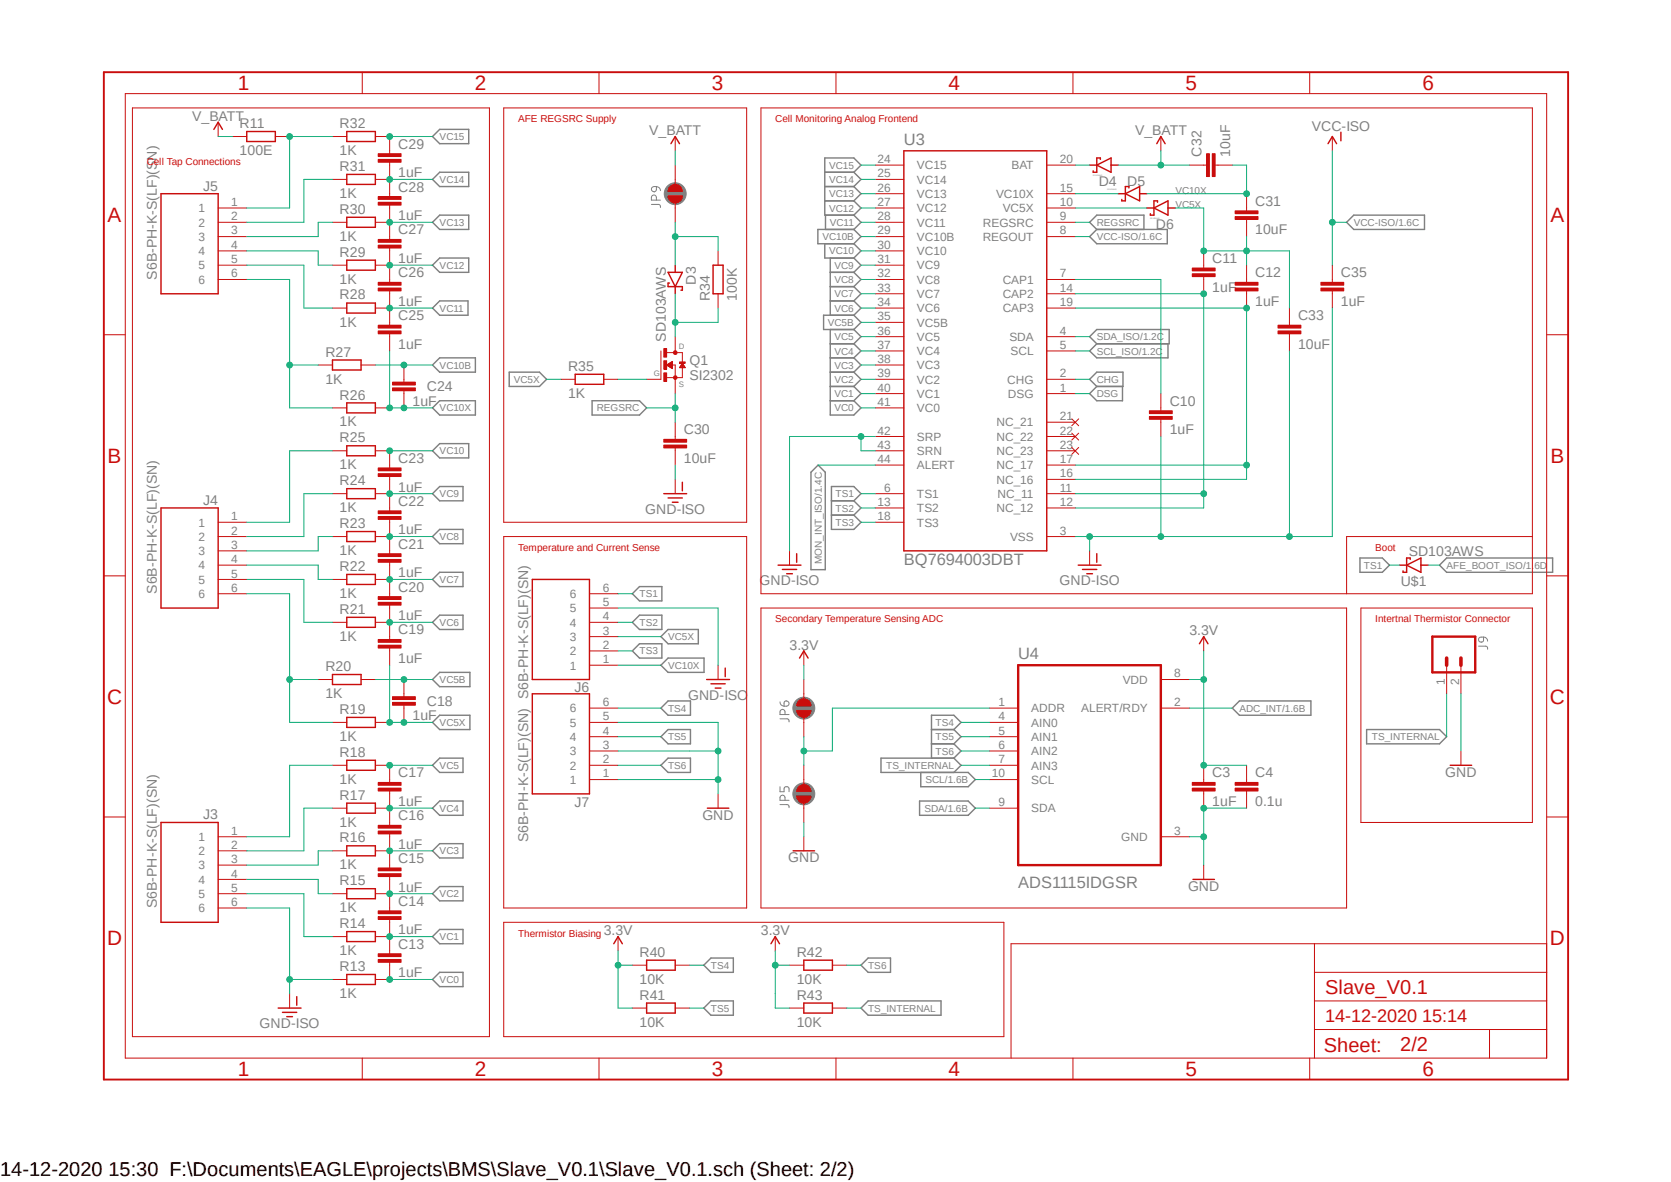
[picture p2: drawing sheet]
<svg xmlns="http://www.w3.org/2000/svg" width="297mm" height="210mm" viewBox="0 0 297 210" stroke-linecap="round" stroke-linejoin="round" font-family="sans-serif">
<defs><g id="words">
<g font-size="3.7" fill="#c90d0c">
<text x="42.3" y="16">1</text>
<text x="84.4" y="16">2</text>
<text x="126.5" y="16">3</text>
<text x="168.6" y="16">4</text>
<text x="210.7" y="16">5</text>
<text x="252.9" y="16">6</text>
<text x="19.1" y="39.4">A</text>
<text x="275.6" y="39.4">A</text>
<text x="19.1" y="82.2">B</text>
<text x="275.6" y="82.2">B</text>
<text x="19" y="125.1">C</text>
<text x="275.5" y="125.1">C</text>
<text x="19" y="167.9">D</text>
<text x="275.5" y="167.9">D</text>
<text x="42.3" y="191.2">1</text>
<text x="84.4" y="191.2">2</text>
<text x="126.5" y="191.2">3</text>
<text x="168.6" y="191.2">4</text>
<text x="210.7" y="191.2">5</text>
<text x="252.9" y="191.2">6</text>
</g>
<g font-size="3.6" fill="#c90d0c">
<text x="235.5" y="176.6">Slave_V0.1</text>
<text x="235.3" y="186.9">Sheet:</text>
<text x="248.9" y="186.7">2/2</text>
</g>
<text font-size="3.6" x="0" y="208.9">14-12-2020 15:30 F:\Documents\EAGLE\projects\BMS\Slave_V0.1\Slave_V0.1.sch (Sheet: 2/2)</text>
<text font-size="3.2" fill="#c90d0c" x="235.5" y="181.7">14-12-2020 15:14</text>
<g font-size="2.9" fill="#808080">
<text x="160.7" y="25.8">U3</text>
<text x="160.7" y="100.4">BQ7694003DBT</text>
<text x="181" y="117.2">U4</text>
<text x="181" y="157.7">ADS1115IDGSR</text>
</g>
<g font-size="2.5" fill="#808080">
<text x="34.2" y="21.5">V_BATT</text>
<text x="42.6" y="22.8">R11</text>
<text x="60.4" y="22.8">R32</text>
<text x="233.2" y="23.2">VCC-ISO</text>
<text x="42.6" y="27.6">100E</text>
<text x="60.4" y="27.6">1K</text>
<text x="70.8" y="26.4">C29</text>
<text x="115.4" y="24">V_BATT</text>
<text x="201.8" y="24">V_BATT</text>
<text x="213.6" y="27.8" transform="rotate(-90 213.6 27.8)">C32</text>
<text x="218.7" y="27.8" transform="rotate(-90 218.7 27.8)">10uF</text>
<text x="36.1" y="33.9">J5</text>
<text x="60.4" y="35.2">1K</text>
<text x="60.4" y="30.4">R31</text>
<text x="70.8" y="31.5">1uF</text>
<text x="70.8" y="34">C28</text>
<text x="195.3" y="33">D4</text>
<text x="200.4" y="33">D5</text>
<text x="60.4" y="38">R30</text>
<text x="70.8" y="39.1">1uF</text>
<text x="70.8" y="41.7">C27</text>
<text x="205.4" y="40.6">D6</text>
<text x="223.1" y="41.7">10uF</text>
<text x="223.1" y="36.6">C31</text>
<text x="60.4" y="42.8">1K</text>
<text x="60.4" y="45.6">R29</text>
<text x="70.8" y="46.7">1uF</text>
<text x="215.5" y="46.7">C11</text>
<text x="27.9" y="49.7" transform="rotate(-90 27.9 49.7)">S6B-PH-K-S(LF)(SN)</text>
<text x="60.4" y="50.4">1K</text>
<text x="60.4" y="53.2">R28</text>
<text x="70.8" y="49.3">C26</text>
<text x="123.7" y="50.6" transform="rotate(-90 123.7 50.6)">D3</text>
<text x="126.2" y="53.5" transform="rotate(-90 126.2 53.5)">R34</text>
<text x="130.9" y="53.5" transform="rotate(-90 130.9 53.5)">100K</text>
<text x="215.5" y="51.8">1uF</text>
<text x="223.1" y="49.3">C12</text>
<text x="238.3" y="49.3">C35</text>
<text x="60.4" y="58">1K</text>
<text x="70.8" y="54.4">1uF</text>
<text x="70.8" y="56.9">C25</text>
<text x="223.1" y="54.4">1uF</text>
<text x="230.7" y="56.9">C33</text>
<text x="238.3" y="54.4">1uF</text>
<text x="57.8" y="63.4">R27</text>
<text x="70.8" y="62">1uF</text>
<text x="101" y="65.9">R35</text>
<text x="118.4" y="60.7" transform="rotate(-90 118.4 60.7)">SD103AWS</text>
<text x="122.6" y="64.9">Q1</text>
<text x="230.7" y="62">10uF</text>
<text x="57.8" y="68.2">1K</text>
<text x="60.4" y="71">R26</text>
<text x="75.9" y="69.6">C24</text>
<text x="101" y="70.7">1K</text>
<text x="122.6" y="67.4">SI2302</text>
<text x="60.4" y="75.8">1K</text>
<text x="73.3" y="72.1">1uF</text>
<text x="121.5" y="77.2">C30</text>
<text x="207.9" y="77.2">1uF</text>
<text x="207.9" y="72.1">C10</text>
<text x="60.4" y="83.4">1K</text>
<text x="60.4" y="78.6">R25</text>
<text x="70.8" y="82.3">C23</text>
<text x="121.5" y="82.3">10uF</text>
<text x="36.1" y="89.7">J4</text>
<text x="60.4" y="86.2">R24</text>
<text x="70.8" y="87.3">1uF</text>
<text x="70.8" y="89.9">C22</text>
<text x="60.4" y="91">1K</text>
<text x="60.4" y="93.9">R23</text>
<text x="70.8" y="95">1uF</text>
<text x="114.7" y="91.3">GND-ISO</text>
<text x="60.4" y="98.6">1K</text>
<text x="60.4" y="101.5">R22</text>
<text x="70.8" y="97.5">C21</text>
<text x="250.4" y="98.8">SD103AWS</text>
<text x="27.9" y="105.5" transform="rotate(-90 27.9 105.5)">S6B-PH-K-S(LF)(SN)</text>
<text x="60.4" y="106.3">1K</text>
<text x="70.8" y="102.6">1uF</text>
<text x="70.8" y="105.1">C20</text>
<text x="135" y="104">GND-ISO</text>
<text x="188.3" y="104">GND-ISO</text>
<text x="249" y="104.1">U$1</text>
<text x="60.4" y="113.9">1K</text>
<text x="60.4" y="109.1">R21</text>
<text x="70.8" y="110.2">1uF</text>
<text x="70.8" y="112.7">C19</text>
<text x="211.4" y="112.9">3.3V</text>
<text x="57.8" y="119.2">R20</text>
<text x="70.8" y="117.8">1uF</text>
<text x="140.3" y="115.4">3.3V</text>
<text x="57.8" y="124">1K</text>
<text x="75.9" y="125.4">C18</text>
<text x="102.1" y="123">J6</text>
<text x="122.3" y="124.3">GND-ISO</text>
<text x="60.4" y="131.7">1K</text>
<text x="60.4" y="126.8">R19</text>
<text x="73.3" y="128">1uF</text>
<text x="60.4" y="134.5">R18</text>
<text x="60.4" y="139.3">1K</text>
<text x="60.4" y="142.1">R17</text>
<text x="70.8" y="143.2">1uF</text>
<text x="70.8" y="138.1">C17</text>
<text x="102.1" y="143.3">J7</text>
<text x="215.5" y="143.2">1uF</text>
<text x="215.5" y="138.1">C3</text>
<text x="223.1" y="143.2">0.1u</text>
<text x="223.1" y="138.1">C4</text>
<text x="256.9" y="138">GND</text>
<text x="36.1" y="145.6">J3</text>
<text x="60.4" y="146.9">1K</text>
<text x="60.4" y="149.7">R16</text>
<text x="70.8" y="145.8">C16</text>
<text x="93.9" y="149.6" transform="rotate(-90 93.9 149.6)">S6B-PH-K-S(LF)(SN) S6B-PH-K-S(LF)(SN)</text>
<text x="124.8" y="145.6">GND</text>
<text x="60.4" y="154.5">1K</text>
<text x="70.8" y="150.8">1uF</text>
<text x="70.8" y="153.3">C15</text>
<text x="140.1" y="153.2">GND</text>
<text x="27.9" y="161.3" transform="rotate(-90 27.9 161.3)">S6B-PH-K-S(LF)(SN)</text>
<text x="60.4" y="157.3">R15</text>
<text x="70.8" y="158.4">1uF</text>
<text x="70.8" y="161">C14</text>
<text x="211.2" y="158.3">GND</text>
<text x="60.4" y="162.1">1K</text>
<text x="60.4" y="164.9">R14</text>
<text x="70.8" y="166">1uF</text>
<text x="107.3" y="166.2">3.3V</text>
<text x="135.3" y="166.2">3.3V</text>
<text x="60.4" y="169.7">1K</text>
<text x="60.4" y="172.6">R13</text>
<text x="70.8" y="173.7">1uF</text>
<text x="70.8" y="168.6">C13</text>
<text x="113.7" y="170">R40</text>
<text x="141.6" y="170">R42</text>
<text x="60.4" y="177.3">1K</text>
<text x="113.7" y="174.8">10K</text>
<text x="113.7" y="177.6">R41</text>
<text x="141.6" y="174.8">10K</text>
<text x="141.6" y="177.6">R43</text>
<text x="46.1" y="182.7">GND-ISO</text>
<text x="113.7" y="182.4">10K</text>
<text x="141.6" y="182.4">10K</text>
</g>
<g font-size="2.1" fill="#808080">
<text x="156" y="29">24</text>
<text x="188.4" y="29">20</text>
<text x="156" y="31.5">25</text>
<text x="156" y="34">26</text>
<text x="163" y="30.1">VC15</text>
<text x="163" y="32.6">VC14</text>
<text x="163" y="35.2">VC13</text>
<text x="177" y="35.2">VC10X</text>
<text x="179.8" y="30.1">BAT</text>
<text x="188.4" y="34">15</text>
<text x="35.3" y="37.7">1</text>
<text x="35.3" y="40.3">2</text>
<text x="41.1" y="36.6">1</text>
<text x="41.1" y="39.1">2</text>
<text x="41.1" y="41.7">3</text>
<text x="156" y="36.6">27</text>
<text x="156" y="39.1">28</text>
<text x="156" y="41.7">29</text>
<text x="163" y="37.7">VC12</text>
<text x="163" y="40.3">VC11</text>
<text x="174.7" y="40.3">REGSRC</text>
<text x="178.2" y="37.7">VC5X</text>
<text x="188.4" y="41.7">8</text>
<text x="188.4" y="39.1">9</text>
<text x="188.4" y="36.6">10</text>
<text x="35.3" y="42.8">3</text>
<text x="35.3" y="45.3">4</text>
<text x="35.3" y="47.9">5</text>
<text x="41.1" y="44.2">4</text>
<text x="41.1" y="46.7">5</text>
<text x="156" y="44.2">30</text>
<text x="156" y="46.7">31</text>
<text x="163" y="42.8">VC10B</text>
<text x="163" y="45.3">VC10</text>
<text x="163" y="47.9">VC9</text>
<text x="174.7" y="42.8">REGOUT</text>
<text x="35.3" y="50.4">6</text>
<text x="41.1" y="49.3">6</text>
<text x="156" y="49.3">32</text>
<text x="156" y="51.8">33</text>
<text x="163" y="50.4">VC8</text>
<text x="163" y="53">VC7</text>
<text x="178.2" y="50.4">CAP1</text>
<text x="178.2" y="53">CAP2</text>
<text x="188.4" y="49.3">7</text>
<text x="188.4" y="51.8">14</text>
<text x="156" y="54.4">34</text>
<text x="156" y="56.9">35</text>
<text x="156" y="59.4">36</text>
<text x="163" y="55.5">VC6</text>
<text x="163" y="58">VC5B</text>
<text x="178.2" y="55.5">CAP3</text>
<text x="188.4" y="59.4">4</text>
<text x="188.4" y="54.4">19</text>
<text x="156" y="62">37</text>
<text x="156" y="64.5">38</text>
<text x="163" y="60.6">VC5</text>
<text x="163" y="63.1">VC4</text>
<text x="163" y="65.6">VC3</text>
<text x="179.4" y="60.6">SDA</text>
<text x="179.6" y="63.1">SCL</text>
<text x="188.4" y="62">5</text>
<text x="156" y="67.1">39</text>
<text x="156" y="69.6">40</text>
<text x="163" y="68.2">VC2</text>
<text x="163" y="70.7">VC1</text>
<text x="179" y="68.2">CHG</text>
<text x="179.2" y="70.7">DSG</text>
<text x="188.4" y="69.6">1</text>
<text x="188.4" y="67.1">2</text>
<text x="156" y="72.1">41</text>
<text x="156" y="77.2">42</text>
<text x="163" y="73.2">VC0</text>
<text x="177.1" y="75.8">NC_21</text>
<text x="188.4" y="74.7">21</text>
<text x="188.4" y="77.2">22</text>
<text x="156" y="79.8">43</text>
<text x="156" y="82.3">44</text>
<text x="163" y="78.3">SRP</text>
<text x="163" y="80.9">SRN</text>
<text x="163" y="83.4">ALERT</text>
<text x="177.1" y="83.4">NC_17</text>
<text x="177.1" y="78.3">NC_22</text>
<text x="177.1" y="80.9">NC_23</text>
<text x="188.4" y="82.3">17</text>
<text x="188.4" y="79.8">23</text>
<text x="156" y="89.9">13</text>
<text x="157.1" y="87.4">6</text>
<text x="163" y="88.5">TS1</text>
<text x="177.1" y="85.9">NC_16</text>
<text x="177.3" y="88.5">NC_11</text>
<text x="188.4" y="87.4">11</text>
<text x="188.4" y="89.9">12</text>
<text x="188.4" y="84.8">16</text>
<text x="35.3" y="93.6">1</text>
<text x="41.1" y="92.5">1</text>
<text x="41.1" y="95">2</text>
<text x="156" y="92.5">18</text>
<text x="163" y="91">TS2</text>
<text x="163" y="93.6">TS3</text>
<text x="177.1" y="91">NC_12</text>
<text x="188.4" y="95">3</text>
<text x="35.3" y="96.1">2</text>
<text x="35.3" y="98.6">3</text>
<text x="35.3" y="101.2">4</text>
<text x="41.1" y="97.5">3</text>
<text x="41.1" y="100.1">4</text>
<text x="179.5" y="96.1">VSS</text>
<text x="35.3" y="103.7">5</text>
<text x="35.3" y="106.3">6</text>
<text x="41.1" y="102.6">5</text>
<text x="41.1" y="105.2">6</text>
<text x="101.3" y="106.3">6</text>
<text x="107.1" y="107.7">5</text>
<text x="107.1" y="105.2">6</text>
<text x="101.3" y="113.9">3</text>
<text x="101.3" y="111.3">4</text>
<text x="101.3" y="108.8">5</text>
<text x="107.1" y="112.8">3</text>
<text x="107.1" y="110.2">4</text>
<text x="101.3" y="119">1</text>
<text x="101.3" y="116.4">2</text>
<text x="107.1" y="117.8">1</text>
<text x="107.1" y="115.3">2</text>
<text x="107.1" y="125.4">6</text>
<text x="177.5" y="125.4">1</text>
<text x="199.6" y="121.5">VDD</text>
<text x="208.7" y="120.4">8</text>
<text x="208.7" y="125.4">2</text>
<text x="256.8" y="121.7" transform="rotate(-90 256.8 121.7)">1</text>
<text x="259.3" y="121.7" transform="rotate(-90 259.3 121.7)">2</text>
<text x="101.3" y="131.7">4</text>
<text x="101.3" y="129.1">5</text>
<text x="101.3" y="126.6">6</text>
<text x="107.1" y="130.5">4</text>
<text x="107.1" y="128">5</text>
<text x="177.5" y="128">4</text>
<text x="177.5" y="130.5">5</text>
<text x="183.3" y="126.6">ADDR</text>
<text x="183.3" y="129.1">AIN0</text>
<text x="183.3" y="131.7">AIN1</text>
<text x="192.2" y="126.6">ALERT/RDY</text>
<text x="101.3" y="136.7">2</text>
<text x="101.3" y="134.2">3</text>
<text x="107.1" y="135.6">2</text>
<text x="107.1" y="133.1">3</text>
<text x="177.5" y="133.1">6</text>
<text x="177.5" y="135.6">7</text>
<text x="183.3" y="134.2">AIN2</text>
<text x="183.3" y="136.7">AIN3</text>
<text x="101.3" y="139.3">1</text>
<text x="107.1" y="138.1">1</text>
<text x="176.3" y="138.1">10</text>
<text x="177.5" y="143.2">9</text>
<text x="183.3" y="139.3">SCL</text>
<text x="35.3" y="149.4">1</text>
<text x="41.1" y="148.3">1</text>
<text x="183.3" y="144.4">SDA</text>
<text x="199.3" y="149.4">GND</text>
<text x="208.7" y="148.3">3</text>
<text x="35.3" y="151.9">2</text>
<text x="35.3" y="154.5">3</text>
<text x="41.1" y="150.8">2</text>
<text x="41.1" y="153.4">3</text>
<text x="41.1" y="155.9">4</text>
<text x="35.3" y="157">4</text>
<text x="35.3" y="159.6">5</text>
<text x="41.1" y="158.5">5</text>
<text x="41.1" y="161">6</text>
<text x="35.3" y="162.1">6</text>
</g>
<g font-size="1.8" fill="#c90d0c">
<text x="92.1" y="21.7">AFE REGSRC Supply</text>
<text x="137.8" y="21.7">Cell Monitoring Analog Frontend</text>
<text x="26.1" y="29.3">Cell Tap Connections</text>
<text x="92.1" y="97.9">Temperature and Current Sense</text>
<text x="244.4" y="97.9">Boot</text>
<text x="137.8" y="110.6">Secondary Temperature Sensing ADC</text>
<text x="244.4" y="110.6">Intertnal Thermistor Connector</text>
<text x="92.1" y="166.4">Thermistor Biasing</text>
</g>
<g font-size="1.8" fill="#808080">
<text x="78.1" y="24.9">VC15</text>
<text x="147.4" y="30">VC15</text>
<text x="78.1" y="32.5">VC14</text>
<text x="147.4" y="35.1">VC13</text>
<text x="147.4" y="32.5">VC14</text>
<text x="208.9" y="34.4">VC10X</text>
<text x="78.1" y="40.1">VC13</text>
<text x="147.4" y="37.6">VC12</text>
<text x="147.5" y="40.1">VC11</text>
<text x="194.9" y="40.1">REGSRC</text>
<text x="208.9" y="37">VC5X</text>
<text x="240.6" y="40.1">VCC-ISO/1.6C</text>
<text x="78.1" y="47.8">VC12</text>
<text x="146.2" y="42.7">VC10B</text>
<text x="147.4" y="45.2">VC10</text>
<text x="148.3" y="47.8">VC9</text>
<text x="194.9" y="42.7">VCC-ISO/1.6C</text>
<text x="148.3" y="52.8">VC7</text>
<text x="148.3" y="50.3">VC8</text>
<text x="78.1" y="55.4">VC11</text>
<text x="147.2" y="57.9">VC5B</text>
<text x="148.3" y="55.4">VC6</text>
<text x="78.1" y="65.5">VC10B</text>
<text x="148.3" y="65.5">VC3</text>
<text x="148.3" y="63">VC4</text>
<text x="148.3" y="60.5">VC5</text>
<text x="194.9" y="60.5">SDA_ISO/1.2C</text>
<text x="194.9" y="63">SCL_ISO/1.2C</text>
<text x="91.3" y="68">VC5X</text>
<text x="148.3" y="70.6">VC1</text>
<text x="148.3" y="68">VC2</text>
<text x="194.9" y="68">CHG</text>
<text x="194.9" y="70.6">DSG</text>
<text x="78.1" y="73.1">VC10X</text>
<text x="106.1" y="73.1">REGSRC</text>
<text x="148.3" y="73.1">VC0</text>
<text x="78.1" y="80.7">VC10</text>
<text x="78.1" y="88.3">VC9</text>
<text x="148.5" y="88.3">TS1</text>
<text x="78.1" y="96">VC8</text>
<text x="148.5" y="90.9">TS2</text>
<text x="148.5" y="93.4">TS3</text>
<text x="146.1" y="100.2" transform="rotate(-90 146.1 100.2)">MON_INT_ISO/1.4C</text>
<text x="242.4" y="101">TS1</text>
<text x="257.1" y="101">AFE_BOOT_ISO/1.6D</text>
<text x="78.1" y="103.6">VC7</text>
<text x="113.7" y="106.1">TS1</text>
<text x="78.1" y="111.2">VC6</text>
<text x="113.7" y="111.2">TS2</text>
<text x="118.7" y="113.7">VC5X</text>
<text x="113.7" y="116.3">TS3</text>
<text x="118.7" y="118.8">VC10X</text>
<text x="78.1" y="121.4">VC5B</text>
<text x="78.1" y="129">VC5X</text>
<text x="118.7" y="126.4">TS4</text>
<text x="118.7" y="131.5">TS5</text>
<text x="166.3" y="129">TS4</text>
<text x="166.3" y="131.5">TS5</text>
<text x="220.3" y="126.4">ADC_INT/1.6B</text>
<text x="243.8" y="131.5">TS_INTERNAL</text>
<text x="78.1" y="136.6">VC5</text>
<text x="118.7" y="136.6">TS6</text>
<text x="157.5" y="136.6">TS_INTERNAL</text>
<text x="166.3" y="134.1">TS6</text>
<text x="164.5" y="139.1">SCL/1.6B</text>
<text x="78.1" y="144.2">VC4</text>
<text x="164.3" y="144.2">SDA/1.6B</text>
<text x="78.1" y="151.8">VC3</text>
<text x="78.1" y="159.4">VC2</text>
<text x="78.1" y="167">VC1</text>
<text x="126.4" y="172.1">TS4</text>
<text x="154.3" y="172.1">TS6</text>
<text x="78.1" y="174.7">VC0</text>
<text x="126.4" y="179.7">TS5</text>
<text x="154.3" y="179.7">TS_INTERNAL</text>
</g>
<g font-size="1.4" fill="#808080">
<text x="120.6" y="62">D</text>
<text x="116.2" y="66.8">G</text>
<text x="120.6" y="68.7">S</text>
</g>
<g font-size=".3" fill="#808080">
<text x="194.3" y="31.2">SD103AWS</text>
<text x="196.8" y="33.8">SD103AWS</text>
<text x="204.4" y="38.9">SD103AWS</text>
</g>
</g></defs>
<path d="M17.9 12.5l261.2 179.9M279.1 12.5l-261.2 179.9" fill="none" stroke="#fff" stroke-width=".18"/>
<circle cx="142.9" cy="141.1" r="1.94" fill="#808080"/>
<g fill="none" stroke="#808080" stroke-width=".18">
<path d="M138.6 139.8v.9h.8v-.5a.45 .45 0 0 1 .4-.4 .45 .45 0 0 1 .5 .4v.5M138.6 143h1.3a.4 .4 0 0 1 .4 .5M139.5 142.2v-.5a.45 .45 0 0 0-.3-.4 .45 .45 0 0 0-.5 .2l-.1 .7h1.7"/>
<circle cx="142.9" cy="141.1" r="1.94"/>
</g>
<circle cx="142.9" cy="125.8" r="1.94" fill="#808080"/>
<g fill="none" stroke="#808080" stroke-width=".18">
<path d="M138.6 127.7h1.3a.4 .4 0 0 1 .4 .6M138.6 124.7a.72 .72 0 0 0 .8 .8M139.4 124.7a.47 .47 0 0 1 .8 .1 .47 .47 0 0 1-.4 .7h-.4zM139.5 127v-.5a.45 .45 0 0 0-.3-.4 .45 .45 0 0 0-.5 .2l-.1 .7h1.7"/>
<circle cx="142.9" cy="125.8" r="1.94"/>
</g>
<circle cx="120" cy="34.4" r="1.94" fill="#808080"/>
<g fill="none" stroke="#808080" stroke-width=".18">
<path d="M115.8 36.3h1.3a.4 .4 0 0 1 .3 .6M116 33.2l.7-.1-.1 .8a.46 .46 0 0 1-.7 0 .46 .46 0 0 1 .1-.7zM116.7 35.6v-.5a.45 .45 0 0 0-.4-.4 .45 .45 0 0 0-.5 .2v.7h1.6M116.7 33.1a.72 .72 0 0 1 .7 .8M262.8 114.8h1.3a.4 .4 0 0 1 .3 .6M262.8 113.4l.2-.2h.7v.5a.46 .46 0 0 1-.6 .4 .46 .46 0 0 1-.3-.7zM263.7 113.2a.72 .72 0 0 1 .7 .7"/>
<circle cx="120" cy="34.4" r="1.94"/>
</g>
<g fill="none" stroke="#808080" stroke-width=".25">
<path d="M78.1 23h5.2v2.5h-5.2l-1.2-1.2zM78.1 30.6h5.2v2.5h-5.2l-1.2-1.2zM78.1 38.2h5.2v2.6h-5.2l-1.2-1.3zM146.6 35.7h5.2M146.6 33.1h5.2M146.6 30.6h5.2M146.7 38.2v2.6M151.8 33.1l1.2 1.3-1.2 1.3M151.8 30.6l1.2-1.3-1.2-1.2h-5.2v10.1h5.2M151.8 38.2l1.2 1.3-1.2 1.3M151.8 35.7l1.2 1.3-1.2 1.2M151.8 30.6l1.2 1.3-1.2 1.2"/>
<path d="M240.6 38.2h12.6v2.6h-12.6l-1.2-1.3zM78.1 53.5h5.1v2.5h-5.1l-1.2-1.3zM78.1 45.8h5.2v2.6h-5.2l-1.2-1.3zM146.6 43.3v2.5h5.2M147.6 58.5v15.2h4.2l1.2-1.2-1.2-1.3M147.6 45.8v10.2M147.6 53.5h4.2M147.6 50.9h4.2M147.6 48.4h4.2M151.8 58.5l1.2 1.3-1.2 1.3M151.8 56h-5.4v2.5h5.4M151.8 50.9l1.2 1.3-1.2 1.3"/>
<path d="M151.8 53.5l1.2 1.2-1.2 1.3M151.8 48.4l1.2 1.3-1.2 1.2M151.8 45.8l1.2 1.3-1.2 1.3M151.8 43.3l1.2 1.3-1.2 1.2M151.8 40.8h-6.4v2.5h6.4M151.8 56l1.2 1.3-1.2 1.2M151.8 40.8l1.2 1.2-1.2 1.3M194.9 58.5h12.9v2.6h-12.9l-1.2-1.3zM194.9 40.8h12.6v2.5h-12.6l-1.2-1.3zM194.9 40.8l-1.2-1.3 1.2-1.3h8.4v2.6M76.9 64.9l1.2-1.3h6.4v2.5h-6.4zM78.1 71.2h6.4v2.5h-6.4l-1.2-1.2z"/>
<path d="M90.5 66.1h5.4l1.3 1.3-1.3 1.3h-5.4zM105.2 71.2h8.5l1.2 1.3-1.2 1.2h-8.5zM147.6 71.2h4.2M147.6 68.7h4.2M147.6 66.1h4.2M147.6 63.6h4.2M147.6 61.1h4.2M151.8 68.7l1.2 1.2-1.2 1.3M151.8 66.1l1.2 1.3-1.2 1.3M151.8 63.6l1.2 1.3-1.2 1.2M151.8 61.1l1.2 1.3-1.2 1.2M194.9 68.7l-1.2 1.2 1.2 1.3h4.6v-2.5"/>
<path d="M194.9 66.1h4.7v2.6h-4.7l-1.2-1.3zM194.9 61.1l-1.2 1.3 1.2 1.2h12.7v-2.5M76.9 80.1l1.2-1.3h5.2v2.6h-5.2zM78.1 86.4h4.2v2.6h-4.2l-1.2-1.3zM78.1 94.1h4.2v2.5h-4.2l-1.2-1.3zM144.1 83.9l1.3-1.3 1.3 1.3v17.3h-2.6zM147.8 89h4M147.8 91.5h4M151.8 89l1.2-1.3-1.2-1.3h-4v7.7h4l1.2-1.3-1.2-1.3M151.8 89l1.2 1.3-1.2 1.2M241.7 99.1h4l1.3 1.3-1.3 1.3h-4zM76.9 103l1.2-1.3h4.2v2.5h-4.2z"/>
<path d="M78.1 109.3h4.2v2.5h-4.2l-1.2-1.2zM78.1 119.5h5.4v2.5h-5.4l-1.2-1.3zM112.4 110.6l1.3-1.3h3.9v2.5h-3.9zM112.4 115.7l1.3-1.3h3.9v2.5h-3.9zM112.4 105.5l1.3-1.3h3.9v2.6h-3.9zM117.5 118.2l1.2-1.3h6.4v2.6h-6.4zM117.5 113.1l1.2-1.3h5.4v2.6h-5.4zM255.9 100.4l1.2-1.3h18.9v2.6h-18.9zM78.1 127.1h5.4v2.5h-5.4l-1.2-1.2zM78.1 134.7h4.2v2.5h-4.2l-1.2-1.2zM117.5 136l1.2-1.3h4v2.5h-4zM118.7 124.5h4v2.6h-4l-1.2-1.3z"/>
<path d="M118.7 129.6h4v2.6h-4l-1.2-1.3zM165.6 129.6h3.9M165.6 132.2h3.9M169.5 129.6l1.3-1.2-1.3-1.3h-3.9v7.6M169.5 134.7h-12.9v2.5h15.5l1.3 1.3-1.3 1.3h-8.4v-2.6M169.5 129.6l1.3 1.3-1.3 1.3M169.5 134.7l1.3 1.3-1.3 1.2M169.5 132.2l1.3 1.2-1.3 1.3M219 125.8l1.3-1.3h12.7v2.6h-12.7zM242.9 129.6h13l1.2 1.3-1.2 1.3h-13zM76.9 143.6l1.2-1.3h4.2v2.6h-4.2zM76.9 151.2l1.2-1.3h4.2v2.5h-4.2z"/>
<path d="M76.9 158.8l1.2-1.3h4.2v2.6h-4.2zM163.4 142.3h8.7l1.3 1.3-1.3 1.3h-8.7zM76.9 174l1.2-1.2h4.2v2.5h-4.2zM78.1 165.1h4.2v2.6h-4.2l-1.2-1.3zM125.1 171.5l1.3-1.3h3.9v2.6h-3.9zM126.4 177.8h3.9v2.6h-3.9l-1.3-1.3zM154.3 170.2h4v2.6h-4l-1.3-1.3zM154.3 177.8h13v2.6h-13l-1.3-1.3z"/>
</g>
<g fill="none" stroke="#c90d0c" stroke-width=".18">
<path d="M22.3 16.6h252.6v171.4h-252.6zM23.5 19.2h63.5v165h-63.5zM64.4 12.8v3.8M89.5 19.2h43.2v73.6h-43.2zM106.5 12.8v3.8M135.3 19.2h137.1v86.3h-137.1zM148.6 12.8v3.8M190.7 12.8v3.8M232.8 12.8v3.8M18.5 59.5h3.8M274.9 59.5h3.8M89.5 95.3h43.2v66h-43.2z"/>
<path d="M272.4 95.3h-33v10.2M18.5 102.3h3.8M135.3 108h104.1v53.3h-104.1zM214 113.1v2.6M241.9 108h30.5v38.1h-30.5zM274.9 102.3h3.8M175.9 125.8h5.1M175.9 128.4h5.1M175.9 130.9h5.1M175.9 133.4h5.1M175.9 136h5.1M175.9 138.5h5.1"/>
<path d="M206.3 125.8h5.1M206.3 120.7h5.1M214 138.5v.5M18.5 145.2h3.8M175.9 143.6h5.1M206.3 148.7h5.1M214 140.5v.6M214 153.7v2.6M274.9 145.2h3.8M89.5 163.9h88.9v20.3h-88.9zM233.6 167.7v20.3M233.6 177.8h41.3"/>
<path d="M233.6 172.8h41.3M274.9 167.7h-95.2v20.3M64.4 188v3.8M106.5 188v3.8M148.6 188v3.8M190.7 188v3.8M232.8 188v3.8M233.6 182.9h41.3M264.8 182.9v5.1"/>
</g>
<path d="M18.5 12.8h260.2v179h-260.2z" fill="none" stroke="#c90d0c" stroke-width=".34"/>
<path d="M181 118.2h25.3v35.5h-25.3z" fill="none" stroke="#c90d0c" stroke-width=".42"/>
<path d="M213.2 114.4l.8-1.3 .7 1.3M212 156.3h3.9" fill="none" stroke="#c90d0c" stroke-width=".25"/>
<path d="M211.9 140h4.1v.5h-4.1z" fill-rule="evenodd" fill="#c90d0c"/>
<path d="M211.9 140h4.1v.5h-4.1z" fill="none" stroke="#c90d0c" stroke-width=".18"/>
<path d="M211.9 139h4.1v.5h-4.1z" fill-rule="evenodd" fill="#c90d0c"/>
<path d="M211.9 139h4.1v.5h-4.1zM214 136v2.5M221.6 138.5v.5M214 141.1v2.5M221.6 140.5v.6" fill="none" stroke="#c90d0c" stroke-width=".18"/>
<path d="M219.5 140h4.1v.5h-4.1z" fill-rule="evenodd" fill="#c90d0c"/>
<path d="M219.5 140h4.1v.5h-4.1z" fill="none" stroke="#c90d0c" stroke-width=".18"/>
<path d="M219.5 139h4.1v.5h-4.1z" fill-rule="evenodd" fill="#c90d0c"/>
<path d="M206.3 72.5v.5M206.3 74.5v.5M142.9 115.7v2.5M219.5 139h4.1v.5h-4.1zM221.6 136v2.5M142.9 148.7v2.5M221.6 141.1v2.5" fill="none" stroke="#c90d0c" stroke-width=".18"/>
<path d="M142.1 116.9l.8-1.2 .7 1.2M141 151.2h3.8" fill="none" stroke="#c90d0c" stroke-width=".25"/>
<path d="M204.3 74h4.1v.5h-4.1z" fill-rule="evenodd" fill="#c90d0c"/>
<path d="M204.3 74h4.1v.5h-4.1z" fill="none" stroke="#c90d0c" stroke-width=".18"/>
<path d="M204.3 73h4.1v.5h-4.1z" fill-rule="evenodd" fill="#c90d0c"/>
<path d="M214 47.1v.5M214 49.1v.6M204.3 73h4.1v.5h-4.1zM206.3 69.9v2.6M206.3 75v2.6" fill="none" stroke="#c90d0c" stroke-width=".18"/>
<path d="M211.9 48.6h4.1v.5h-4.1z" fill-rule="evenodd" fill="#c90d0c"/>
<path d="M211.9 48.6h4.1v.5h-4.1z" fill="none" stroke="#c90d0c" stroke-width=".18"/>
<path d="M211.9 47.6h4.1v.5h-4.1z" fill-rule="evenodd" fill="#c90d0c"/>
<path d="M211.9 47.6h4.1v.5h-4.1zM214 44.6v2.5M214 49.7v2.5M221.6 49.7v.5M221.6 51.7v.5" fill="none" stroke="#c90d0c" stroke-width=".18"/>
<path d="M219.5 51.2h4.1v.5h-4.1z" fill-rule="evenodd" fill="#c90d0c"/>
<path d="M219.5 51.2h4.1v.5h-4.1z" fill="none" stroke="#c90d0c" stroke-width=".18"/>
<path d="M219.5 50.2h4.1v.5h-4.1z" fill-rule="evenodd" fill="#c90d0c"/>
<g fill="none" stroke="#c90d0c" stroke-width=".18">
<path d="M38.8 37h5.1M38.8 39.5h5.1M38.8 42h5.1M38.8 44.6h5.1M38.8 47.1h5.1M38.8 49.7h5.1M219.5 50.2h4.1v.5h-4.1zM221.6 47.1v2.6M221.6 52.2v2.5M38.8 92.8h5.1M38.8 95.3h5.1M38.8 97.9h5.1"/>
<path d="M38.8 100.4h5.1M38.8 103h5.1M38.8 105.5h5.1M104.8 105.5h5.1M104.8 118.2h5.1M104.8 115.7h5.1M104.8 113.1h5.1M104.8 110.6h5.1M104.8 108h5.1M104.8 138.5h5.1M104.8 136h5.1M104.8 133.4h5.1"/>
<path d="M104.8 130.9h5.1M104.8 128.4h5.1M104.8 125.8h5.1M38.8 148.7h5.1M38.8 151.2h5.1M38.8 153.7h5.1M38.8 156.3h5.1M38.8 158.8h5.1M38.8 161.3h5.1M59.1 174h2.5M66.7 174h2.6M69.3 169v.5"/>
<path d="M69.3 171v.5"/>
</g>
<path d="M28.6 34.4h10.2v17.8h-10.2zM28.6 90.3h10.2v17.7h-10.2zM94.6 103h10.2v17.7h-10.2zM94.6 123.3h10.2v17.8h-10.2zM28.6 146.1h10.2v17.8h-10.2zM61.6 173.1h5.1v1.8h-5.1z" fill="none" stroke="#c90d0c" stroke-width=".25"/>
<path d="M67.2 170.5h4.1v.5h-4.1z" fill-rule="evenodd" fill="#c90d0c"/>
<path d="M67.2 170.5h4.1v.5h-4.1z" fill="none" stroke="#c90d0c" stroke-width=".18"/>
<path d="M67.2 169.5h4.1v.5h-4.1z" fill-rule="evenodd" fill="#c90d0c"/>
<path d="M59.1 166.4h2.5M66.7 166.4h2.6v2.6M67.2 169.5h4.1v.5h-4.1zM69.3 161.3v.5M69.3 163.4v.5M69.3 171.5v2.5" fill="none" stroke="#c90d0c" stroke-width=".18"/>
<path d="M61.6 165.5h5.1v1.8h-5.1z" fill="none" stroke="#c90d0c" stroke-width=".25"/>
<path d="M67.2 162.9h4.1v.5h-4.1z" fill-rule="evenodd" fill="#c90d0c"/>
<path d="M67.2 162.9h4.1v.5h-4.1z" fill="none" stroke="#c90d0c" stroke-width=".18"/>
<path d="M67.2 161.8h4.1v.5h-4.1z" fill-rule="evenodd" fill="#c90d0c"/>
<path d="M59.1 158.8h2.5M66.7 158.8h2.6v2.5M69.3 153.7v.5M69.3 155.7v.6M67.2 161.8h4.1v.5h-4.1zM69.3 163.9v2.5" fill="none" stroke="#c90d0c" stroke-width=".18"/>
<path d="M61.6 157.9h5.1v1.8h-5.1z" fill="none" stroke="#c90d0c" stroke-width=".25"/>
<path d="M67.2 155.2h4.1v.5h-4.1z" fill-rule="evenodd" fill="#c90d0c"/>
<path d="M67.2 155.2h4.1v.5h-4.1z" fill="none" stroke="#c90d0c" stroke-width=".18"/>
<path d="M67.2 154.2h4.1v.5h-4.1z" fill-rule="evenodd" fill="#c90d0c"/>
<path d="M59.1 151.2h2.5M66.7 151.2h2.6v2.5M67.2 154.2h4.1v.5h-4.1zM69.3 146.1v.5M69.3 148.2v.5M69.3 156.3v2.5" fill="none" stroke="#c90d0c" stroke-width=".18"/>
<path d="M61.6 150.3h5.1v1.8h-5.1z" fill="none" stroke="#c90d0c" stroke-width=".25"/>
<path d="M67.2 147.7h4.1v.5h-4.1z" fill-rule="evenodd" fill="#c90d0c"/>
<path d="M67.2 147.7h4.1v.5h-4.1z" fill="none" stroke="#c90d0c" stroke-width=".18"/>
<path d="M67.2 146.6h4.1v.6h-4.1z" fill-rule="evenodd" fill="#c90d0c"/>
<path d="M69.3 138.5v.5M59.1 143.6h2.5M66.7 143.6h2.6v2.5M67.2 146.6h4.1v.6h-4.1zM69.3 140.5v.6M69.3 148.7v2.5" fill="none" stroke="#c90d0c" stroke-width=".18"/>
<path d="M61.6 142.7h5.1v1.8h-5.1z" fill="none" stroke="#c90d0c" stroke-width=".25"/>
<path d="M67.2 140h4.1v.5h-4.1z" fill-rule="evenodd" fill="#c90d0c"/>
<path d="M67.2 140h4.1v.5h-4.1z" fill="none" stroke="#c90d0c" stroke-width=".18"/>
<path d="M67.2 139h4.1v.5h-4.1z" fill-rule="evenodd" fill="#c90d0c"/>
<path d="M69.3 113.1v.5M69.3 115.1v.6M59.1 136h2.5M59.1 128.4h2.5M66.7 136h2.6v2.5M66.7 128.4h2.6M67.2 139h4.1v.5h-4.1zM69.3 141.1v2.5" fill="none" stroke="#c90d0c" stroke-width=".18"/>
<path d="M61.6 135.1h5.1v1.8h-5.1zM61.6 127.5h5.1v1.7h-5.1z" fill="none" stroke="#c90d0c" stroke-width=".25"/>
<path d="M67.2 114.6h4.1v.5h-4.1z" fill-rule="evenodd" fill="#c90d0c"/>
<path d="M67.2 114.6h4.1v.5h-4.1z" fill="none" stroke="#c90d0c" stroke-width=".18"/>
<path d="M67.2 113.6h4.1v.5h-4.1z" fill-rule="evenodd" fill="#c90d0c"/>
<path d="M59.1 110.6h2.5M66.7 110.6h2.6v2.5M67.2 113.6h4.1v.5h-4.1zM69.3 105.5v.5M69.3 107.5v.5M69.3 115.7v2.5" fill="none" stroke="#c90d0c" stroke-width=".18"/>
<path d="M61.6 109.7h5.1v1.8h-5.1z" fill="none" stroke="#c90d0c" stroke-width=".25"/>
<path d="M67.2 107h4.1v.5h-4.1z" fill-rule="evenodd" fill="#c90d0c"/>
<path d="M67.2 107h4.1v.5h-4.1z" fill="none" stroke="#c90d0c" stroke-width=".18"/>
<path d="M67.2 106h4.1v.5h-4.1z" fill-rule="evenodd" fill="#c90d0c"/>
<path d="M69.3 97.9v.5M69.3 99.9v.5M59.1 103h2.5M66.7 103h2.6v2.5M67.2 106h4.1v.5h-4.1zM69.3 108v2.6" fill="none" stroke="#c90d0c" stroke-width=".18"/>
<path d="M61.6 102.1h5.1v1.7h-5.1z" fill="none" stroke="#c90d0c" stroke-width=".25"/>
<path d="M67.2 99.4h4.1v.5h-4.1z" fill-rule="evenodd" fill="#c90d0c"/>
<path d="M67.2 99.4h4.1v.5h-4.1z" fill="none" stroke="#c90d0c" stroke-width=".18"/>
<path d="M67.2 98.4h4.1v.5h-4.1z" fill-rule="evenodd" fill="#c90d0c"/>
<path d="M59.1 95.3h2.5M66.7 95.3h2.6v2.6M67.2 98.4h4.1v.5h-4.1zM69.3 90.3v.5M69.3 92.3v.5M69.3 100.4v2.6" fill="none" stroke="#c90d0c" stroke-width=".18"/>
<path d="M61.6 94.4h5.1v1.8h-5.1z" fill="none" stroke="#c90d0c" stroke-width=".25"/>
<path d="M67.2 91.8h4.1v.5h-4.1z" fill-rule="evenodd" fill="#c90d0c"/>
<path d="M67.2 91.8h4.1v.5h-4.1z" fill="none" stroke="#c90d0c" stroke-width=".18"/>
<path d="M67.2 90.8h4.1v.5h-4.1z" fill-rule="evenodd" fill="#c90d0c"/>
<path d="M59.1 87.7h2.5M66.7 87.7h2.6v2.6M67.2 90.8h4.1v.5h-4.1zM69.3 82.6v.5M69.3 84.7v.5M69.3 92.8v2.5" fill="none" stroke="#c90d0c" stroke-width=".18"/>
<path d="M61.6 86.8h5.1v1.8h-5.1z" fill="none" stroke="#c90d0c" stroke-width=".25"/>
<path d="M67.2 84.2h4.1v.5h-4.1z" fill-rule="evenodd" fill="#c90d0c"/>
<path d="M67.2 84.2h4.1v.5h-4.1z" fill="none" stroke="#c90d0c" stroke-width=".18"/>
<path d="M67.2 83.1h4.1v.6h-4.1z" fill-rule="evenodd" fill="#c90d0c"/>
<path d="M59.1 80.1h2.5M66.7 80.1h2.6v2.5M67.2 83.1h4.1v.6h-4.1zM69.3 85.2v2.5M56.6 120.7h2.5M64.2 120.7h2.5M71.8 123.3v.5M71.8 125.3v.5" fill="none" stroke="#c90d0c" stroke-width=".18"/>
<path d="M61.6 79.2h5.1v1.8h-5.1zM59.1 119.8h5.1v1.8h-5.1z" fill="none" stroke="#c90d0c" stroke-width=".25"/>
<path d="M69.8 124.8h4v.5h-4z" fill-rule="evenodd" fill="#c90d0c"/>
<path d="M69.8 124.8h4v.5h-4z" fill="none" stroke="#c90d0c" stroke-width=".18"/>
<path d="M69.8 123.8h4v.5h-4z" fill-rule="evenodd" fill="#c90d0c"/>
<path d="M69.3 57.3v.5M69.3 59.3v.5M59.1 72.5h2.5M66.7 72.5h2.6M69.8 123.8h4v.5h-4zM71.8 120.7v2.6M71.8 125.8v2.6" fill="none" stroke="#c90d0c" stroke-width=".18"/>
<path d="M61.6 71.6h5.1v1.8h-5.1z" fill="none" stroke="#c90d0c" stroke-width=".25"/>
<path d="M67.2 58.8h4.1v.5h-4.1z" fill-rule="evenodd" fill="#c90d0c"/>
<path d="M67.2 58.8h4.1v.5h-4.1z" fill="none" stroke="#c90d0c" stroke-width=".18"/>
<path d="M67.2 57.8h4.1v.5h-4.1z" fill-rule="evenodd" fill="#c90d0c"/>
<path d="M59.1 54.7h2.5M66.7 54.7h2.6v2.6M67.2 57.8h4.1v.5h-4.1zM69.3 49.7v.5M69.3 51.7v.5M69.3 59.8v2.6" fill="none" stroke="#c90d0c" stroke-width=".18"/>
<path d="M61.6 53.8h5.1v1.8h-5.1z" fill="none" stroke="#c90d0c" stroke-width=".25"/>
<path d="M67.2 51.2h4.1v.5h-4.1z" fill-rule="evenodd" fill="#c90d0c"/>
<path d="M67.2 51.2h4.1v.5h-4.1z" fill="none" stroke="#c90d0c" stroke-width=".18"/>
<path d="M67.2 50.2h4.1v.5h-4.1z" fill-rule="evenodd" fill="#c90d0c"/>
<path d="M59.1 47.1h2.5M66.7 47.1h2.6v2.6M67.2 50.2h4.1v.5h-4.1zM69.3 42v.5M69.3 44.1v.5M69.3 52.2v2.5" fill="none" stroke="#c90d0c" stroke-width=".18"/>
<path d="M61.6 46.2h5.1v1.8h-5.1z" fill="none" stroke="#c90d0c" stroke-width=".25"/>
<path d="M67.2 43.6h4.1v.5h-4.1z" fill-rule="evenodd" fill="#c90d0c"/>
<path d="M67.2 43.6h4.1v.5h-4.1z" fill="none" stroke="#c90d0c" stroke-width=".18"/>
<path d="M67.2 42.5h4.1v.6h-4.1z" fill-rule="evenodd" fill="#c90d0c"/>
<path d="M59.1 39.5h2.5M66.7 39.5h2.6v2.5M69.3 34.4v.5M69.3 36.4v.6M67.2 42.5h4.1v.6h-4.1zM69.3 44.6v2.5" fill="none" stroke="#c90d0c" stroke-width=".18"/>
<path d="M61.6 38.6h5.1v1.8h-5.1z" fill="none" stroke="#c90d0c" stroke-width=".25"/>
<path d="M67.2 35.9h4.1v.5h-4.1z" fill-rule="evenodd" fill="#c90d0c"/>
<path d="M67.2 35.9h4.1v.5h-4.1z" fill="none" stroke="#c90d0c" stroke-width=".18"/>
<path d="M67.2 34.9h4.1v.5h-4.1z" fill-rule="evenodd" fill="#c90d0c"/>
<path d="M59.1 31.9h2.5M66.7 31.9h2.6v2.5M67.2 34.9h4.1v.5h-4.1zM69.3 26.8v.5M69.3 28.8v.5M69.3 37v2.5" fill="none" stroke="#c90d0c" stroke-width=".18"/>
<path d="M61.6 31h5.1v1.8h-5.1z" fill="none" stroke="#c90d0c" stroke-width=".25"/>
<path d="M67.2 28.3h4.1v.5h-4.1z" fill-rule="evenodd" fill="#c90d0c"/>
<path d="M67.2 28.3h4.1v.5h-4.1z" fill="none" stroke="#c90d0c" stroke-width=".18"/>
<path d="M67.2 27.3h4.1v.5h-4.1z" fill-rule="evenodd" fill="#c90d0c"/>
<path d="M59.1 24.3h2.5M66.7 24.3h2.6v2.5M67.2 27.3h4.1v.5h-4.1zM69.3 29.3v2.6M56.6 64.9h2.5M64.2 64.9h2.5M71.8 67.4v.5M71.8 69.4v.5" fill="none" stroke="#c90d0c" stroke-width=".18"/>
<path d="M61.6 23.4h5.1v1.7h-5.1zM59.1 64h5.1v1.7h-5.1z" fill="none" stroke="#c90d0c" stroke-width=".25"/>
<path d="M69.8 68.9h4v.5h-4z" fill-rule="evenodd" fill="#c90d0c"/>
<path d="M69.8 68.9h4v.5h-4z" fill="none" stroke="#c90d0c" stroke-width=".18"/>
<path d="M69.8 67.9h4v.5h-4z" fill-rule="evenodd" fill="#c90d0c"/>
<g fill="none" stroke="#c90d0c" stroke-width=".18">
<path d="M38.8 21.7v2.6M120 24.3v2.5M155.6 39.5h5.1M155.6 37h5.1M155.6 34.4h5.1M155.6 29.3h5.1M155.6 31.9h5.1M186.1 39.5h5M186.1 37h5M186.1 34.4h5M186.1 29.3h5M206.3 24.3v2.5"/>
<path d="M127.6 44.6v2.5M127.6 52.2v2.5M155.6 59.8h5.1M155.6 49.7h5.1M155.6 42h5.1M155.6 52.2h5.1M155.6 54.7h5.1M155.6 44.6h5.1M155.6 47.1h5.1M155.6 57.3h5.1M186.1 59.8h5M186.1 49.7h5"/>
<path d="M186.1 42h5M186.1 52.2h5M186.1 54.7h5M69.8 67.9h4v.5h-4zM71.8 64.9v2.5M71.8 69.9v2.6M99.7 67.4h2.5M107.3 67.4h2.6M117.5 62.4v5M118.4 62.7h2.9v4.4h-2.9M119.5 64.9h.5v2.5M120 62.4v.3"/>
<path d="M155.6 69.9h5.1M155.6 67.4h5.1M155.6 62.4h5.1M155.6 77.6h5.1M155.6 64.9h5.1M155.6 72.5h5.1M186.1 69.9h5M186.1 67.4h5M186.1 62.4h5M186.1 75h5M186.1 77.6h5M190.5 74.4l1.2 1.2"/>
<path d="M190.5 77l1.2 1.2M190.5 79.5l1.2 1.2M191.7 74.4l-1.2 1.2M191.7 77l-1.2 1.2M191.7 79.5l-1.2 1.2M155.6 87.7h5.1M155.6 90.3h5.1M155.6 82.6h5.1M155.6 92.8h5.1M155.6 80.1h5.1M186.1 95.3h5M186.1 87.7h5"/>
<path d="M186.1 90.3h5M186.1 85.2h5M186.1 82.6h5M186.1 80.1h5"/>
</g>
<path d="M38 23l.8-1.3 .7 1.3M119.3 25.5l.7-1.2 .8 1.2M160.7 26.8h25.4v71.1h-25.4zM205.6 25.5l.7-1.2 .8 1.2M126.7 47.1h1.8v5.1h-1.8zM102.2 66.5h5.1v1.8h-5.1z" fill="none" stroke="#c90d0c" stroke-width=".25"/>
<path d="M119.8 66.8h.5v.5l-.3 .1-.2-.1-.1-.2z" fill-rule="evenodd" fill="#c90d0c"/>
<path d="M119.8 66.8h.5v.5l-.3 .1-.2-.1-.1-.2z" fill="none" stroke="#c90d0c" stroke-width=".18"/>
<path d="M119.8 62.4h.5v.5h-.5l-.1-.2z" fill-rule="evenodd" fill="#c90d0c"/>
<path d="M119.8 62.4h.5v.5h-.5l-.1-.2z" fill="none" stroke="#c90d0c" stroke-width=".18"/>
<path d="M118 61.9h.5v1.6h-.5z" fill-rule="evenodd" fill="#c90d0c"/>
<path d="M118 61.9h.5v1.6h-.5z" fill="none" stroke="#c90d0c" stroke-width=".18"/>
<path d="M118 64.1h.5v1.5h-.5z" fill-rule="evenodd" fill="#c90d0c"/>
<path d="M118 64.1h.5v1.5h-.5z" fill="none" stroke="#c90d0c" stroke-width=".18"/>
<path d="M118 66.3h.5v1.5h-.5z" fill-rule="evenodd" fill="#c90d0c"/>
<path d="M118 66.3h.5v1.5h-.5z" fill="none" stroke="#c90d0c" stroke-width=".18"/>
<path d="M120.8 64.3h1v.3h-1z" fill-rule="evenodd" fill="#c90d0c"/>
<g fill="none" stroke="#c90d0c" stroke-width=".18">
<path d="M120 59.8v2.6M114.9 67.4h2.6M118.5 64.9l1-.7v1.3M118.5 64.9l1 .6M118.5 64.9h1M118.6 64.8h.9M118.7 65h.8M118.7 64.8h.8M118.7 64.7h.8M118.8 65.1h.7M118.8 64.6h.7M118.9 65.1h.6"/>
<path d="M118.9 64.6h.6M119 65.2h.5M119 64.6h.5M119.1 64.5h.4M119.1 65.3h.4M119.2 64.5h.3M119.2 65.3h.3M119.3 64.4h.2M119.3 65.4h.2M119.3 64.3h.2M119.4 65.4h.1M119.4 64.3h.1"/>
<path d="M119.5 65.5h.1M119.5 64.3h.1M120 67.4v2.5M120 77.6v.5M120 79.6v.5M120.8 64.3h1v.3h-1zM120.9 65.2h.9M120.9 65.2h.8M121 65h.6M121 64.9h.5M121.1 64.9h.4M121.2 64.8h.3"/>
<path d="M121.2 64.7h.2M121.3 64.6l.5 .7h-1zM121.3 64.6h.1"/>
</g>
<path d="M118 79.1h4v.5h-4z" fill-rule="evenodd" fill="#c90d0c"/>
<path d="M118 79.1h4v.5h-4z" fill="none" stroke="#c90d0c" stroke-width=".18"/>
<path d="M118 78.1h4v.5h-4z" fill-rule="evenodd" fill="#c90d0c"/>
<path d="M118 78.1h4v.5h-4zM120 75v2.6M120 80.1v2.5M109.9 166.4v2.6M112.4 171.5h2.5M112.4 179.1h2.5M120 171.5h2.6M120 179.1h2.6" fill="none" stroke="#c90d0c" stroke-width=".18"/>
<path d="M118.7 48.4h2.6l-1.3 2.5zM119 50.3h-.3v.6h2.6v.7h-.3M120 47.1v1.3M120 50.9v1.3M250.7 99.4v-.3h-.7v2.6h-.6v-.3M248.8 100.4h1.2M250 100.4l2.6-1.3v2.6zM252.6 100.4h1.2M109.1 167.7l.8-1.3 .7 1.3M114.9 170.6h5.1v1.8h-5.1zM114.9 178.2h5.1v1.8h-5.1z" fill="none" stroke="#c90d0c" stroke-width=".25"/>
<path d="M142 139.7a1.27 1.27 0 0 1 1.4-.2 1.27 1.27 0 0 1 .7 1.2h-2.5l.1-.6z" fill-rule="evenodd" fill="#c90d0c"/>
<path d="M142 139.7a1.27 1.27 0 0 1 1.4-.2 1.27 1.27 0 0 1 .7 1.2h-2.5l.1-.6z" fill="none" stroke="#c90d0c" stroke-width=".18"/>
<path d="M141.6 141.4h2.5a1.27 1.27 0 0 1-1.2 1.3 1.27 1.27 0 0 1-1.3-1.3z" fill-rule="evenodd" fill="#c90d0c"/>
<path d="M142.9 136v3.4M141.6 141.4h2.5a1.27 1.27 0 0 1-1.2 1.3 1.27 1.27 0 0 1-1.3-1.3zM142.9 142.7v3.4" fill="none" stroke="#c90d0c" stroke-width=".18"/>
<path d="M142 124.5a1.27 1.27 0 0 1 1.4-.3 1.27 1.27 0 0 1 .7 1.2h-2.5l.1-.6z" fill-rule="evenodd" fill="#c90d0c"/>
<path d="M142 124.5a1.27 1.27 0 0 1 1.4-.3 1.27 1.27 0 0 1 .7 1.2h-2.5l.1-.6z" fill="none" stroke="#c90d0c" stroke-width=".18"/>
<path d="M141.6 126.2h2.5a1.27 1.27 0 0 1-1.2 1.3 1.27 1.27 0 0 1-1.3-1.3z" fill-rule="evenodd" fill="#c90d0c"/>
<path d="M221.6 37v.5M221.6 39v.5M141.6 126.2h2.5a1.27 1.27 0 0 1-1.2 1.3 1.27 1.27 0 0 1-1.3-1.3zM142.9 120.7v3.5M142.9 127.5v3.4" fill="none" stroke="#c90d0c" stroke-width=".18"/>
<path d="M219.5 38.5h4.1v.5h-4.1z" fill-rule="evenodd" fill="#c90d0c"/>
<path d="M219.5 38.5h4.1v.5h-4.1z" fill="none" stroke="#c90d0c" stroke-width=".18"/>
<path d="M219.5 37.5h4.1v.5h-4.1z" fill-rule="evenodd" fill="#c90d0c"/>
<path d="M214 29.3h.5M216 29.3h.5M219.5 37.5h4.1v.5h-4.1zM221.6 34.4v2.6M221.6 39.5v2.5" fill="none" stroke="#c90d0c" stroke-width=".18"/>
<path d="M215.5 27.3h.5v4.1h-.5z" fill-rule="evenodd" fill="#c90d0c"/>
<path d="M215.5 27.3h.5v4.1h-.5z" fill="none" stroke="#c90d0c" stroke-width=".18"/>
<path d="M214.5 27.3h.5v4.1h-.5z" fill-rule="evenodd" fill="#c90d0c"/>
<path d="M41.3 24.3h2.6M48.9 24.3h2.6M211.4 29.3h2.6M214.5 27.3h.5v4.1h-.5zM216.5 29.3h2.5M229.2 57.3v.5M229.2 59.3v.5" fill="none" stroke="#c90d0c" stroke-width=".18"/>
<path d="M43.9 23.4h5v1.7h-5z" fill="none" stroke="#c90d0c" stroke-width=".25"/>
<path d="M227.2 58.8h4v.5h-4z" fill-rule="evenodd" fill="#c90d0c"/>
<path d="M227.2 58.8h4v.5h-4z" fill="none" stroke="#c90d0c" stroke-width=".18"/>
<path d="M227.2 57.8h4v.5h-4z" fill-rule="evenodd" fill="#c90d0c"/>
<path d="M227.2 57.8h4v.5h-4zM229.2 54.7v2.6M229.2 59.8v2.6M236.8 49.7v.5M236.8 51.7v.5" fill="none" stroke="#c90d0c" stroke-width=".18"/>
<path d="M234.8 51.2h4v.5h-4z" fill-rule="evenodd" fill="#c90d0c"/>
<path d="M234.8 51.2h4v.5h-4z" fill="none" stroke="#c90d0c" stroke-width=".18"/>
<path d="M234.8 50.2h4v.5h-4z" fill-rule="evenodd" fill="#c90d0c"/>
<path d="M234.8 50.2h4v.5h-4zM236.8 47.1v2.6M236.8 52.2v2.5" fill="none" stroke="#c90d0c" stroke-width=".18"/>
<path d="M193.7 29.3h1.2M194.9 29.3l2.6-1.2v2.5zM195.6 28.3v-.2h-.7v2.5h-.6v-.2M197.5 29.3h1.3M198.8 34.4h1.2M200 34.4l2.6-1.3v2.6zM200.7 33.4v-.3h-.7v2.6h-.6v-.3M202.6 34.4h1.2M203.8 37h1.3M205.1 37l2.5-1.3v2.5zM205.7 35.9v-.2h-.6v2.5h-.6v-.2M207.6 37h1.3" fill="none" stroke="#c90d0c" stroke-width=".25"/>
<path d="M119.1 33.1a1.27 1.27 0 0 1 1.4-.3 1.27 1.27 0 0 1 .8 1.2h-2.6l.2-.6z" fill-rule="evenodd" fill="#c90d0c"/>
<path d="M119.1 33.1a1.27 1.27 0 0 1 1.4-.3 1.27 1.27 0 0 1 .8 1.2h-2.6l.2-.6z" fill="none" stroke="#c90d0c" stroke-width=".18"/>
<path d="M118.7 34.8h2.6a1.27 1.27 0 0 1-1.3 1.3 1.27 1.27 0 0 1-1.3-1.3z" fill-rule="evenodd" fill="#c90d0c"/>
<g fill="none" stroke="#c90d0c" stroke-width=".18">
<path d="M118.7 34.8h2.6a1.27 1.27 0 0 1-1.3 1.3 1.27 1.27 0 0 1-1.3-1.3zM120 29.3v3.5M120 36.1v3.4M236.8 24.3v2.5M120 85.2v2.5M140.3 97.9v2.5M193.7 97.9v2.5M127.6 118.2v2.5M257.1 118.2v5.1M259.7 118.2v5.1M259.7 133.4v2.6M127.6 141.1v2.5"/>
<path d="M51.5 176.6v2.5M137.8 166.4v2.6M140.3 171.5h2.6M140.3 179.1h2.6M148 171.5h2.5M148 179.1h2.5"/>
</g>
<g fill="none" stroke="#c90d0c" stroke-width=".25">
<path d="M236.1 25.5l.7-1.2 .8 1.2M238.3 23.5v1.5M118 87.7h4M118.7 88.5h2.6M119.5 89.2h1M121.3 85.7v1.5M141.6 98.4v1.5M194.9 98.4v1.5M128.9 118.7v1.5M138.3 100.4h4.1M139.1 101.2h2.5M139.8 101.9h1"/>
<path d="M191.6 100.4h4.1M192.4 101.2h2.5M193.2 101.9h1M125.6 120.7h4.1M126.4 121.5h2.5M127.1 122.3h1M257.8 136h3.8M125.7 143.6h3.8M49.4 179.1h4.1M50.2 179.9h2.5M52.7 177.1v1.5M137 167.7l.8-1.3 .8 1.3"/>
<path d="M142.9 170.6h5.1v1.8h-5.1zM142.9 178.2h5.1v1.8h-5.1zM51 180.6h1"/>
</g>
<path d="M254.6 113.1h7.6v6.4h-7.6z" fill="none" stroke="#c90d0c" stroke-width=".42"/>
<path d="M257.1 116.9v1.3M259.7 116.9v1.3" fill="none" stroke="#c90d0c" stroke-width=".64"/>
<path d="M214 115.7v20.3M211.4 120.7h2.6" fill="none" stroke="#0dab76" stroke-width=".18"/>
<circle cx="213.9" cy="120.7" r=".51" fill="#0dab76"/>
<g fill="none" stroke="#0dab76" stroke-width=".18">
<path d="M214 136h7.6"/>
<circle cx="213.9" cy="120.7" r=".51"/>
</g>
<circle cx="213.9" cy="136" r=".51" fill="#0dab76"/>
<g fill="none" stroke="#0dab76" stroke-width=".18">
<path d="M142.9 118.2v2.5M109.9 169v10.1h2.5M109.9 171.5h2.5"/>
<circle cx="213.9" cy="136" r=".51"/>
</g>
<circle cx="109.9" cy="171.5" r=".51" fill="#0dab76"/>
<circle cx="109.9" cy="171.5" r=".51" fill="none" stroke="#0dab76" stroke-width=".18"/>
<circle cx="137.8" cy="171.5" r=".51" fill="#0dab76"/>
<g fill="none" stroke="#0dab76" stroke-width=".18">
<path d="M211.4 148.7h2.6M214 143.6v10.1M137.8 169v10.1h2.5M137.8 171.5h2.5"/>
<circle cx="137.8" cy="171.5" r=".51"/>
</g>
<circle cx="213.9" cy="148.7" r=".51" fill="#0dab76"/>
<g fill="none" stroke="#0dab76" stroke-width=".18">
<path d="M214 143.6h7.6"/>
<circle cx="213.9" cy="148.7" r=".51"/>
</g>
<circle cx="213.9" cy="143.6" r=".51" fill="#0dab76"/>
<g fill="none" stroke="#0dab76" stroke-width=".18">
<path d="M109.9 128.4h17.7v12.7M109.9 133.4h17.7M142.9 146.1v2.6"/>
<circle cx="213.9" cy="143.6" r=".51"/>
</g>
<circle cx="127.6" cy="133.4" r=".51" fill="#0dab76"/>
<g fill="none" stroke="#0dab76" stroke-width=".18">
<path d="M109.9 138.5h17.7"/>
<circle cx="127.6" cy="133.4" r=".51"/>
</g>
<circle cx="127.6" cy="138.5" r=".51" fill="#0dab76"/>
<g fill="none" stroke="#0dab76" stroke-width=".18">
<path d="M191.1 49.7h15.2v20.2M191.1 87.7h22.9v2.6h-22.9M173.4 138.5h2.5M211.4 125.8h7.6M259.7 123.3v10.1M173.4 143.6h2.5"/>
<circle cx="127.6" cy="138.5" r=".51"/>
</g>
<circle cx="213.9" cy="87.7" r=".51" fill="#0dab76"/>
<g fill="none" stroke="#0dab76" stroke-width=".18">
<path d="M191.1 52.2h22.9v35.5"/>
<circle cx="213.9" cy="87.7" r=".51"/>
</g>
<circle cx="213.9" cy="52.2" r=".51" fill="#0dab76"/>
<g fill="none" stroke="#0dab76" stroke-width=".18">
<path d="M191.1 54.7h30.5M221.6 82.6v2.6h-30.5"/>
<circle cx="213.9" cy="52.2" r=".51"/>
</g>
<circle cx="221.6" cy="54.7" r=".51" fill="#0dab76"/>
<g fill="none" stroke="#0dab76" stroke-width=".18">
<path d="M221.6 54.7v27.9h-30.5"/>
<circle cx="221.6" cy="54.7" r=".51"/>
</g>
<circle cx="221.6" cy="82.6" r=".51" fill="#0dab76"/>
<g fill="none" stroke="#0dab76" stroke-width=".18">
<path d="M69.3 174h7.6"/>
<circle cx="221.6" cy="82.6" r=".51"/>
</g>
<circle cx="69.3" cy="174" r=".51" fill="#0dab76"/>
<g fill="none" stroke="#0dab76" stroke-width=".18">
<path d="M153 72.5h2.6"/>
<circle cx="69.3" cy="174" r=".51"/>
</g>
<circle cx="69.3" cy="166.4" r=".51" fill="#0dab76"/>
<g fill="none" stroke="#0dab76" stroke-width=".18">
<path d="M153 69.9h2.6M69.3 166.4h7.6"/>
<circle cx="69.3" cy="166.4" r=".51"/>
</g>
<circle cx="69.3" cy="158.8" r=".51" fill="#0dab76"/>
<g fill="none" stroke="#0dab76" stroke-width=".18">
<path d="M153 67.4h2.6M69.3 158.8h7.6"/>
<circle cx="69.3" cy="158.8" r=".51"/>
</g>
<circle cx="69.3" cy="151.2" r=".51" fill="#0dab76"/>
<g fill="none" stroke="#0dab76" stroke-width=".18">
<path d="M153 64.9h2.6M69.3 151.2h7.6"/>
<circle cx="69.3" cy="151.2" r=".51"/>
</g>
<circle cx="69.3" cy="143.6" r=".51" fill="#0dab76"/>
<g fill="none" stroke="#0dab76" stroke-width=".18">
<path d="M153 62.4h2.6M69.3 136h7.6M69.3 143.6h7.6"/>
<circle cx="69.3" cy="143.6" r=".51"/>
</g>
<circle cx="69.3" cy="136" r=".51" fill="#0dab76"/>
<g fill="none" stroke="#0dab76" stroke-width=".18">
<path d="M153 59.8h2.6M59.1 95.3h-2.5v2.6h-12.7M59.1 87.7h-5.1v7.6h-10.1M43.9 100.4h12.7v2.6h2.5M43.9 103h10.1v7.6h5.1M51.5 105.5v22.9h7.6M51.5 120.7h5.1M59.1 136h-7.6v12.7h-7.6M43.9 158.8h10.1v7.6h5.1M43.9 156.3h12.7v2.5h2.5M59.1 151.2h-2.5v2.5h-12.7M59.1 143.6h-5.1v7.6h-10.1"/>
<circle cx="69.3" cy="136" r=".51"/>
</g>
<circle cx="51.5" cy="120.7" r=".51" fill="#0dab76"/>
<g fill="none" stroke="#0dab76" stroke-width=".18">
<path d="M59.1 80.1h-7.6v12.7h-7.6M43.9 105.5h7.6M69.3 128.4h2.5"/>
<circle cx="51.5" cy="120.7" r=".51"/>
</g>
<circle cx="69.3" cy="128.4" r=".51" fill="#0dab76"/>
<g fill="none" stroke="#0dab76" stroke-width=".18">
<path d="M69.3 118.2v10.2M71.8 128.4h5.1"/>
<circle cx="69.3" cy="128.4" r=".51"/>
</g>
<circle cx="71.8" cy="128.4" r=".51" fill="#0dab76"/>
<g fill="none" stroke="#0dab76" stroke-width=".18">
<path d="M208.9 37h5.1v7.6h7.6M221.6 42v5.1"/>
<circle cx="71.8" cy="128.4" r=".51"/>
</g>
<circle cx="213.9" cy="44.6" r=".51" fill="#0dab76"/>
<circle cx="213.9" cy="44.6" r=".51" fill="none" stroke="#0dab76" stroke-width=".18"/>
<circle cx="221.6" cy="44.6" r=".51" fill="#0dab76"/>
<g fill="none" stroke="#0dab76" stroke-width=".18">
<path d="M221.6 44.6h7.6v10.1M97.2 67.4h2.5M109.9 113.1h7.6"/>
<circle cx="221.6" cy="44.6" r=".51"/>
</g>
<circle cx="69.3" cy="110.6" r=".51" fill="#0dab76"/>
<g fill="none" stroke="#0dab76" stroke-width=".18">
<path d="M153 54.7h2.6M69.3 110.6h7.6"/>
<circle cx="69.3" cy="110.6" r=".51"/>
</g>
<circle cx="69.3" cy="103" r=".51" fill="#0dab76"/>
<g fill="none" stroke="#0dab76" stroke-width=".18">
<path d="M153 52.2h2.6M69.3 103h7.6"/>
<circle cx="69.3" cy="103" r=".51"/>
</g>
<circle cx="69.3" cy="95.3" r=".51" fill="#0dab76"/>
<g fill="none" stroke="#0dab76" stroke-width=".18">
<path d="M153 49.7h2.6M69.3 95.3h7.6"/>
<circle cx="69.3" cy="95.3" r=".51"/>
</g>
<circle cx="69.3" cy="87.7" r=".51" fill="#0dab76"/>
<g fill="none" stroke="#0dab76" stroke-width=".18">
<path d="M153 47.1h2.6M69.3 87.7h7.6M69.3 80.1h7.6"/>
<circle cx="69.3" cy="87.7" r=".51"/>
</g>
<circle cx="69.3" cy="80.1" r=".51" fill="#0dab76"/>
<g fill="none" stroke="#0dab76" stroke-width=".18">
<path d="M153 44.6h2.6M66.7 120.7h10.2"/>
<circle cx="69.3" cy="80.1" r=".51"/>
</g>
<circle cx="71.8" cy="120.7" r=".51" fill="#0dab76"/>
<g fill="none" stroke="#0dab76" stroke-width=".18">
<path d="M59.1 39.5h-2.5v2.5h-12.7M59.1 31.9h-5.1v7.6h-10.1M43.9 47.1h10.1v7.6h5.1M43.9 44.6h12.7v2.5h2.5M51.5 49.7v22.8h7.6M153 57.3h2.6M51.5 64.9h5.1"/>
<circle cx="71.8" cy="120.7" r=".51"/>
</g>
<circle cx="51.5" cy="64.9" r=".51" fill="#0dab76"/>
<g fill="none" stroke="#0dab76" stroke-width=".18">
<path d="M198.8 29.3h12.6M206.3 26.8v2.5M43.9 49.7h7.6"/>
<circle cx="51.5" cy="64.9" r=".51"/>
</g>
<circle cx="206.3" cy="29.3" r=".51" fill="#0dab76"/>
<g fill="none" stroke="#0dab76" stroke-width=".18">
<path d="M38.8 24.3h2.5M120 26.8v2.5M69.3 72.5h2.5"/>
<circle cx="206.3" cy="29.3" r=".51"/>
</g>
<circle cx="69.3" cy="72.5" r=".51" fill="#0dab76"/>
<g fill="none" stroke="#0dab76" stroke-width=".18">
<path d="M69.3 62.4v10.1M71.8 72.5h5.1"/>
<circle cx="69.3" cy="72.5" r=".51"/>
</g>
<circle cx="71.8" cy="72.5" r=".51" fill="#0dab76"/>
<g fill="none" stroke="#0dab76" stroke-width=".18">
<path d="M219 29.3h2.6v5.1h-17.8"/>
<circle cx="71.8" cy="72.5" r=".51"/>
</g>
<circle cx="221.6" cy="34.4" r=".51" fill="#0dab76"/>
<g fill="none" stroke="#0dab76" stroke-width=".18">
<path d="M66.7 64.9h10.2M109.9 118.2h7.6"/>
<circle cx="221.6" cy="34.4" r=".51"/>
</g>
<circle cx="71.8" cy="64.9" r=".51" fill="#0dab76"/>
<g fill="none" stroke="#0dab76" stroke-width=".18">
<path d="M153 42h2.6"/>
<circle cx="71.8" cy="64.9" r=".51"/>
</g>
<circle cx="69.3" cy="54.7" r=".51" fill="#0dab76"/>
<g fill="none" stroke="#0dab76" stroke-width=".18">
<path d="M153 39.5h2.6M69.3 54.7h7.6"/>
<circle cx="69.3" cy="54.7" r=".51"/>
</g>
<circle cx="69.3" cy="47.1" r=".51" fill="#0dab76"/>
<g fill="none" stroke="#0dab76" stroke-width=".18">
<path d="M153 37h2.6M69.3 47.1h7.6"/>
<circle cx="69.3" cy="47.1" r=".51"/>
</g>
<circle cx="69.3" cy="39.5" r=".51" fill="#0dab76"/>
<g fill="none" stroke="#0dab76" stroke-width=".18">
<path d="M69.3 39.5h7.6M153 34.4h2.6"/>
<circle cx="69.3" cy="39.5" r=".51"/>
</g>
<circle cx="69.3" cy="31.9" r=".51" fill="#0dab76"/>
<g fill="none" stroke="#0dab76" stroke-width=".18">
<path d="M69.3 31.9h7.6M69.3 24.3h7.6M153 31.9h2.6"/>
<circle cx="69.3" cy="31.9" r=".51"/>
</g>
<circle cx="69.3" cy="24.3" r=".51" fill="#0dab76"/>
<g fill="none" stroke="#0dab76" stroke-width=".18">
<path d="M153 29.3h2.6M191.1 39.5h2.6M114.9 72.5h5.1M120 69.9v5.1"/>
<circle cx="69.3" cy="24.3" r=".51"/>
</g>
<circle cx="120" cy="72.5" r=".51" fill="#0dab76"/>
<g fill="none" stroke="#0dab76" stroke-width=".18">
<path d="M120 39.5v7.6M120 42h7.6v2.6"/>
<circle cx="120" cy="72.5" r=".51"/>
</g>
<circle cx="120" cy="42" r=".51" fill="#0dab76"/>
<g fill="none" stroke="#0dab76" stroke-width=".18">
<path d="M120 52.2v7.6M127.6 54.7v2.6h-7.6"/>
<circle cx="120" cy="42" r=".51"/>
</g>
<circle cx="120" cy="57.3" r=".51" fill="#0dab76"/>
<g fill="none" stroke="#0dab76" stroke-width=".18">
<path d="M109.9 67.4h5M153 87.7h2.6M153 90.3h2.6M153 92.8h2.6M109.9 105.5h2.5M109.9 110.6h2.5M109.9 115.7h2.5M247 100.4h1.8M109.9 125.8h7.6M109.9 130.9h7.6M142.9 130.9v5.1M170.8 128.4h5.1"/>
<path d="M170.8 130.9h5.1M170.8 136h5.1M175.9 125.8h-27.9v7.6h-5.1M257.1 123.3v7.6M122.6 171.5h2.5M122.6 179.1h2.5M150.5 179.1h2.5"/>
<circle cx="120" cy="57.3" r=".51"/>
</g>
<circle cx="142.9" cy="133.4" r=".51" fill="#0dab76"/>
<g fill="none" stroke="#0dab76" stroke-width=".18">
<path d="M59.1 24.3h-7.6v12.7M191.1 67.4h2.6M191.1 69.9h2.6M253.8 100.4h2.1"/>
<circle cx="142.9" cy="133.4" r=".51"/>
</g>
<circle cx="51.5" cy="24.3" r=".51" fill="#0dab76"/>
<g fill="none" stroke="#0dab76" stroke-width=".18">
<path d="M43.9 37h7.6M191.1 37h12.7M191.1 29.3h2.6M191.1 34.4h7.7M191.1 59.8h2.6M191.1 62.4h2.6M206.3 77.6v17.7h-15.2M120 82.6v2.6M145.4 82.6h10.2M193.7 95.3v2.6"/>
<circle cx="51.5" cy="24.3" r=".51"/>
</g>
<circle cx="193.7" cy="95.3" r=".51" fill="#0dab76"/>
<g fill="none" stroke="#0dab76" stroke-width=".18">
<path d="M229.2 62.4v32.9h-22.9"/>
<circle cx="193.7" cy="95.3" r=".51"/>
</g>
<circle cx="206.3" cy="95.3" r=".51" fill="#0dab76"/>
<g fill="none" stroke="#0dab76" stroke-width=".18">
<path d="M236.8 54.7v40.6h-7.6"/>
<circle cx="206.3" cy="95.3" r=".51"/>
</g>
<circle cx="229.2" cy="95.3" r=".51" fill="#0dab76"/>
<g fill="none" stroke="#0dab76" stroke-width=".18">
<path d="M43.9 161.3h7.6v15.3M51.5 174h7.6"/>
<circle cx="229.2" cy="95.3" r=".51"/>
</g>
<circle cx="51.5" cy="174" r=".51" fill="#0dab76"/>
<g fill="none" stroke="#0dab76" stroke-width=".18">
<path d="M140.3 77.6h15.3M153 77.6v2.5h2.6"/>
<circle cx="51.5" cy="174" r=".51"/>
</g>
<circle cx="153" cy="77.6" r=".51" fill="#0dab76"/>
<g fill="none" stroke="#0dab76" stroke-width=".18">
<path d="M239.4 39.5h-2.6v7.6M140.3 77.6v20.3M109.9 108h17.7v10.2"/>
<circle cx="153" cy="77.6" r=".51"/>
</g>
<circle cx="236.8" cy="39.5" r=".51" fill="#0dab76"/>
<g fill="none" stroke="#0dab76" stroke-width=".18">
<path d="M236.8 26.8v12.7M191.1 42h2.6M109.9 136h7.6M170.8 133.4h5.1M150.5 171.5h2.5"/>
<circle cx="236.8" cy="39.5" r=".51"/>
</g>
<use href="#words"/>
</svg>
